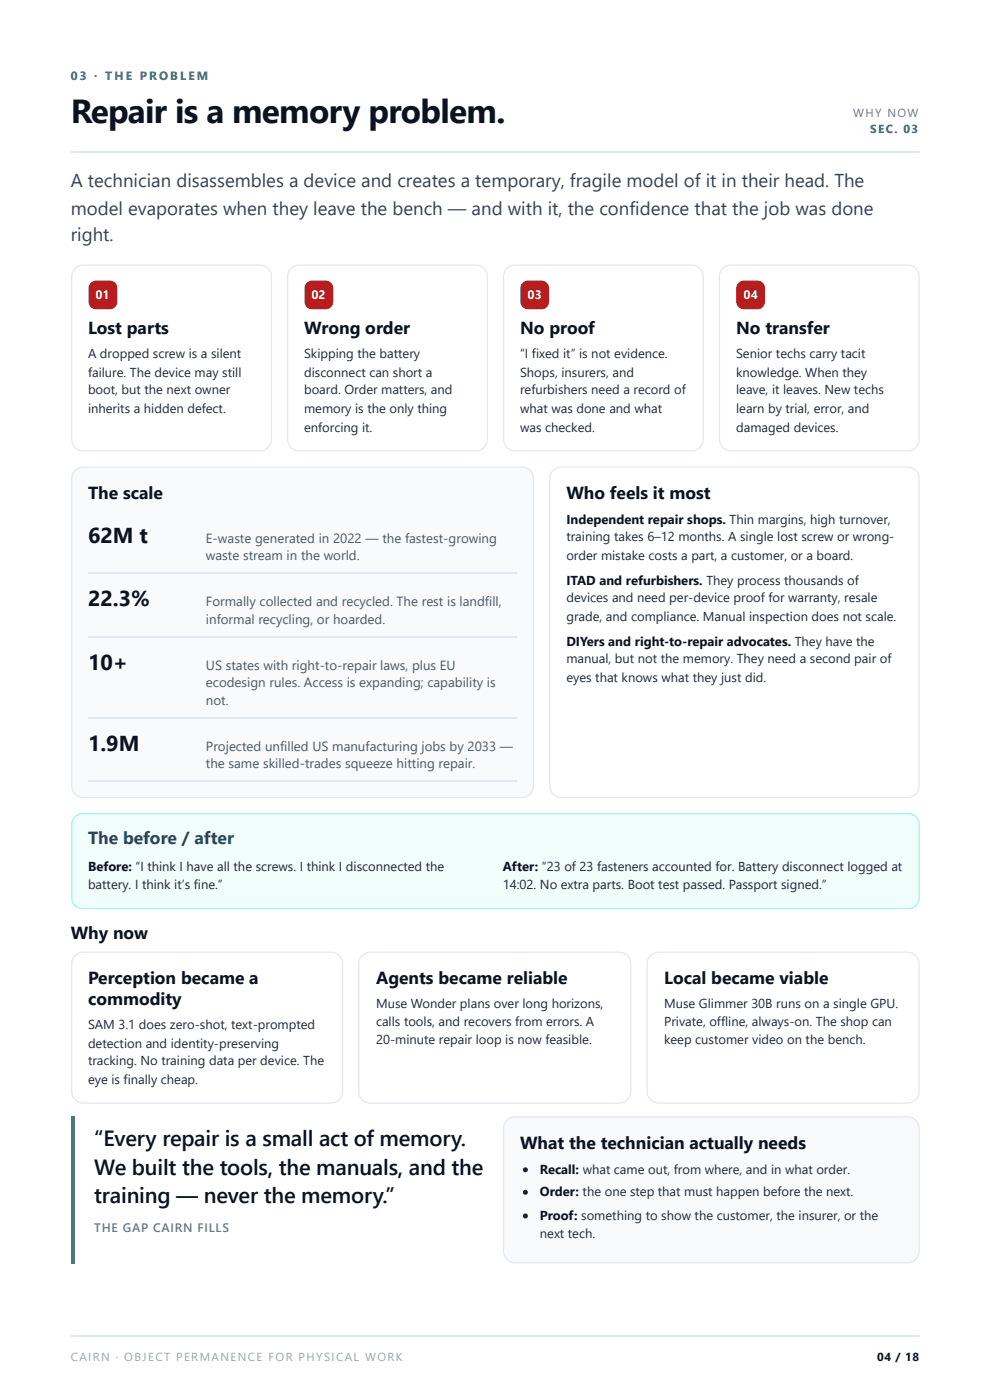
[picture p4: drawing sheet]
<svg xmlns="http://www.w3.org/2000/svg" width="210mm" height="297mm" viewBox="0 0 210 297" stroke-linecap="round" stroke-linejoin="round" font-family="sans-serif">
<defs><g id="words">
<text font-size="7.1" fill="#0b1220" x="15" y="26.2">Repair is a memory problem.</text>
<g font-size="4.7" fill="#0b1220">
<text x="20" y="243.2">“Every repair is a small act of memory.</text>
<text x="20" y="249.2">We built the tools, the manuals, and the</text>
<text x="20" y="255.3">training — never the memory.”</text>
</g>
<g font-size="4.6" fill="#0b1220">
<text x="18.7" y="115.1">62M t</text>
<text x="18.7" y="128.6">22.3%</text>
<text x="18.7" y="142.1">10+</text>
<text x="18.7" y="159.3">1.9M</text>
</g>
<g font-size="4" fill="#334155">
<text x="15" y="39.7">A technician disassembles a device and creates a temporary, fragile model of it in their head. The</text>
<text x="15" y="45.5">model evaporates when they leave the bench — and with it, the confidence that the job was done</text>
<text x="15" y="51.1">right.</text>
</g>
<g font-size="3.7" fill="#0b1220">
<text x="18.7" y="70.9">Lost parts</text>
<text x="64.5" y="70.9">Wrong order</text>
<text x="110.3" y="70.9">No proof</text>
<text x="156.1" y="70.9">No transfer</text>
<text x="18.7" y="105.8">The scale</text>
<text x="120.1" y="105.8">Who feels it most</text>
<text x="15" y="199.2">Why now</text>
<text x="18.7" y="208.8">Perception became a</text>
<text x="79.7" y="208.8">Agents became reliable</text>
<text x="140.8" y="208.8">Local became viable</text>
<text x="18.7" y="213.3">commodity</text>
<text x="110.3" y="243.7">What the technician actually needs</text>
</g>
<text font-size="3.7" fill="#115e59" x="18.7" y="179.1">The before / after</text>
<g font-size="2.8" fill="#1f2937">
<text x="18.7" y="75.9">A dropped screw is a silent</text>
<text x="64.5" y="75.9">Skipping the battery</text>
<text x="110.3" y="75.9">“I fixed it” is not evidence.</text>
<text x="156.1" y="75.9">Senior techs carry tacit</text>
<text x="18.7" y="79.9">failure. The device may still</text>
<text x="18.7" y="83.6">boot, but the next owner</text>
<text x="64.5" y="79.9">disconnect can short a</text>
<text x="64.5" y="83.6">board. Order matters, and</text>
<text x="110.3" y="79.9">Shops, insurers, and</text>
<text x="110.3" y="83.6">refurbishers need a record of</text>
<text x="156.1" y="79.9">knowledge. When they</text>
<text x="156.1" y="83.6">leave, it leaves. New techs</text>
<text x="18.7" y="87.6">inherits a hidden defect.</text>
<text x="64.5" y="87.6">memory is the only thing</text>
<text x="110.3" y="87.6">what was done and what</text>
<text x="156.1" y="87.6">learn by trial, error, and</text>
<text x="64.5" y="91.5">enforcing it.</text>
<text x="110.3" y="91.5">was checked.</text>
<text x="156.1" y="91.5">damaged devices.</text>
<text x="120.1" y="114.8">training takes 6–12 months. A single lost screw or wrong-</text>
<text x="120.1" y="118.8">order mistake costs a part, a customer, or a board.</text>
<text x="120.1" y="127.8">devices and need per-device proof for warranty, resale</text>
<text x="120.1" y="131.8">grade, and compliance. Manual inspection does not scale.</text>
<text x="120.1" y="140.8">manual, but not the memory. They need a second pair of</text>
<text x="120.1" y="144.7">eyes that knows what they just did.</text>
<text x="18.7" y="188.6">battery. I think it’s fine.”</text>
<text x="106.6" y="188.6">14:02. No extra parts. Boot test passed. Passport signed.”</text>
<text x="79.7" y="213.8">Muse Wonder plans over long horizons,</text>
<text x="140.8" y="213.8">Muse Glimmer 30B runs on a single GPU.</text>
<text x="18.7" y="218.3">SAM 3.1 does zero-shot, text-prompted</text>
<text x="79.7" y="217.8">calls tools, and recovers from errors. A</text>
<text x="79.7" y="221.5">20-minute repair loop is now feasible.</text>
<text x="140.8" y="217.8">Private, offline, always-on. The shop can</text>
<text x="140.8" y="221.5">keep customer video on the bench.</text>
<text x="18.7" y="222.3">detection and identity-preserving</text>
<text x="18.7" y="226">tracking. No training data per device. The</text>
<text x="18.7" y="229.9">eye is finally cheap.</text>
<text x="114.5" y="262.7">next tech.</text>
</g>
<g font-size="2.8" fill="#0b1220">
<text x="120.1" y="111.1">Independent repair shops. Thin margins, high turnover,</text>
<text x="120.1" y="124.1">ITAD and refurbishers. They process thousands of</text>
<text x="120.1" y="137.1">DIYers and right-to-repair advocates. They have the</text>
<text x="18.7" y="184.7">Before: “I think I have all the screws. I think I disconnected the</text>
<text x="106.6" y="184.7">After: “23 of 23 fasteners accounted for. Battery disconnect logged at</text>
<text x="114.5" y="249">Recall: what came out, from where, and in what order.</text>
<text x="114.5" y="253.7">Order: the one step that must happen before the next.</text>
<text x="114.5" y="258.8">Proof: something to show the customer, the insurer, or the</text>
</g>
<g font-size="2.8" fill="#475569">
<text x="43.7" y="115.1">E-waste generated in 2022 — the fastest-growing</text>
<text x="43.7" y="118.8">waste stream in the world.</text>
<text x="43.7" y="128.6">Formally collected and recycled. The rest is landfill,</text>
<text x="43.7" y="132.3">informal recycling, or hoarded.</text>
<text x="43.7" y="142.1">US states with right-to-repair laws, plus EU</text>
<text x="43.7" y="145.8">ecodesign rules. Access is expanding; capability is</text>
<text x="43.7" y="149.5">not.</text>
<text x="43.7" y="159.3">Projected unfilled US manufacturing jobs by 2033 —</text>
<text x="43.7" y="163">the same skilled-trades squeeze hitting repair.</text>
</g>
<g font-size="2.6" fill="#fff">
<text x="20.3" y="63.5">01</text>
<text x="66.1" y="63.5">02</text>
<text x="111.9" y="63.5">03</text>
<text x="157.7" y="63.5">04</text>
</g>
<text font-size="2.6" fill="#64748b" x="20" y="261.4">THE GAP CAIRN FILLS</text>
<g font-size="2.5" fill="#0f766e">
<text x="15" y="16.9">0</text>
<text x="16.9" y="16.9">3 · T H E P RO B L E M</text>
<text x="184.5" y="28.3">SEC. 03</text>
</g>
<text font-size="2.5" fill="#64748b" x="180.9" y="24.9">WHY NOW</text>
<text font-size="2.5" fill="#94a3b8" x="15" y="288.7">CAIRN · OBJECT PERMANENCE FOR PHYSICAL WORK</text>
<text font-size="2.5" fill="#0b1220" x="186" y="288.7">04 / 18</text>
</g></defs>
<path d="M15.1 32.1h179.9" fill="none" stroke="#e2e8f0" stroke-width=".26"/>
<path d="M15.9 173.3l.7-.5 .9-.2h175.1a2.27 2.27 0 0 1 2.3 2.3v15.6a2.27 2.27 0 0 1-2.3 2.2h-175.1a2.27 2.27 0 0 1-2.3-2.2v-15.7l.2-.9z" fill="#f0fdfa"/>
<path d="M15.9 173.3l.7-.5 .9-.2h175.1a2.27 2.27 0 0 1 2.3 2.3v15.6a2.27 2.27 0 0 1-2.3 2.2h-175.1a2.27 2.27 0 0 1-2.3-2.2v-15.7l.2-.9z" fill="none" stroke="#99f6e4" stroke-width=".26"/>
<path d="M15.9 56.9l.8-.5 1-.2h37.4a2.47 2.47 0 0 1 2.4 2.5v34.5a2.47 2.47 0 0 1-2.4 2.4h-37.4a2.47 2.47 0 0 1-2.5-2.4v-34.5l.2-1z" fill="#fff"/>
<path d="M15.9 56.9l.8-.5 1-.2h37.4a2.47 2.47 0 0 1 2.4 2.5v34.5a2.47 2.47 0 0 1-2.4 2.4h-37.4a2.47 2.47 0 0 1-2.5-2.4v-34.5l.2-1z" fill="none" stroke="#e2e8f0" stroke-width=".26"/>
<path d="M19.3 60l.9-.5h3.1a1.6 1.6 0 0 1 1.6 1.6v2.9a1.6 1.6 0 0 1-1.6 1.6h-2.9a1.6 1.6 0 0 1-1.6-1.6v-3z" fill="#b91c1c"/>
<path d="M61.7 56.9l.8-.5 1-.2h37.4a2.47 2.47 0 0 1 2.4 2.5v34.5a2.47 2.47 0 0 1-2.4 2.4h-37.4a2.47 2.47 0 0 1-2.5-2.4v-34.5l.2-1z" fill="#fff"/>
<path d="M61.7 56.9l.8-.5 1-.2h37.4a2.47 2.47 0 0 1 2.4 2.5v34.5a2.47 2.47 0 0 1-2.4 2.4h-37.4a2.47 2.47 0 0 1-2.5-2.4v-34.5l.2-1z" fill="none" stroke="#e2e8f0" stroke-width=".26"/>
<path d="M65 60l1-.5h3a1.6 1.6 0 0 1 1.6 1.6v2.9a1.6 1.6 0 0 1-1.6 1.6h-2.8a1.6 1.6 0 0 1-1.6-1.6v-3z" fill="#b91c1c"/>
<path d="M107.5 56.9l.8-.5 .9-.2h37.4a2.47 2.47 0 0 1 2.5 2.5v34.5a2.47 2.47 0 0 1-2.5 2.4h-37.4a2.47 2.47 0 0 1-2.4-2.4v-34.5l.1-1z" fill="#fff"/>
<path d="M107.5 56.9l.8-.5 .9-.2h37.4a2.47 2.47 0 0 1 2.5 2.5v34.5a2.47 2.47 0 0 1-2.5 2.4h-37.4a2.47 2.47 0 0 1-2.4-2.4v-34.5l.1-1z" fill="none" stroke="#e2e8f0" stroke-width=".26"/>
<path d="M110.8 60l1-.5h3a1.6 1.6 0 0 1 1.6 1.6v2.9a1.6 1.6 0 0 1-1.6 1.6h-2.9a1.6 1.6 0 0 1-1.6-1.6v-3z" fill="#b91c1c"/>
<path d="M153.3 56.9l.8-.5 .9-.2h37.4a2.47 2.47 0 0 1 2.5 2.5v34.5a2.47 2.47 0 0 1-2.5 2.4h-37.4a2.47 2.47 0 0 1-2.5-2.4v-34.5l.2-1z" fill="#fff"/>
<path d="M153.3 56.9l.8-.5 .9-.2h37.4a2.47 2.47 0 0 1 2.5 2.5v34.5a2.47 2.47 0 0 1-2.5 2.4h-37.4a2.47 2.47 0 0 1-2.5-2.4v-34.5l.2-1z" fill="none" stroke="#e2e8f0" stroke-width=".26"/>
<path d="M156.6 60l.9-.5h3.1a1.6 1.6 0 0 1 1.6 1.6v2.9a1.6 1.6 0 0 1-1.6 1.6h-2.9a1.6 1.6 0 0 1-1.6-1.6v-3z" fill="#b91c1c"/>
<path d="M15.9 99.8l.8-.5 1-.2h92.9a2.47 2.47 0 0 1 2.5 2.5v65.1a2.47 2.47 0 0 1-2.5 2.5h-92.9a2.47 2.47 0 0 1-2.5-2.5v-65.1l.2-1z" fill="#f8fafc"/>
<path d="M15.9 99.8l.8-.5 1-.2h92.9a2.47 2.47 0 0 1 2.5 2.5v65.1a2.47 2.47 0 0 1-2.5 2.5h-92.9a2.47 2.47 0 0 1-2.5-2.5v-65.1l.2-1zM18.8 121.6h90.7M18.8 135.1h90.7M18.8 152.3h90.7M18.8 165.8h90.7" fill="none" stroke="#e2e8f0" stroke-width=".26"/>
<path d="M117.3 99.8l.8-.5 .9-.2h73.4a2.47 2.47 0 0 1 2.5 2.5v65.1a2.47 2.47 0 0 1-2.5 2.5h-73.4a2.47 2.47 0 0 1-2.5-2.5v-65.1l.2-1z" fill="#fff"/>
<path d="M117.3 99.8l.8-.5 .9-.2h73.4a2.47 2.47 0 0 1 2.5 2.5v65.1a2.47 2.47 0 0 1-2.5 2.5h-73.4a2.47 2.47 0 0 1-2.5-2.5v-65.1l.2-1z" fill="none" stroke="#e2e8f0" stroke-width=".26"/>
<path d="M15.9 202.7l.8-.5 1-.2h52.5a2.47 2.47 0 0 1 2.4 2.5v27.1a2.47 2.47 0 0 1-2.4 2.4h-52.5a2.47 2.47 0 0 1-2.5-2.4v-27.1l.2-1z" fill="#fff"/>
<path d="M15.9 202.7l.8-.5 1-.2h52.5a2.47 2.47 0 0 1 2.4 2.5v27.1a2.47 2.47 0 0 1-2.4 2.4h-52.5a2.47 2.47 0 0 1-2.5-2.4v-27.1l.2-1z" fill="none" stroke="#e2e8f0" stroke-width=".26"/>
<path d="M76.8 202.7l.8-.5 .9-.2h52.8a2.47 2.47 0 0 1 2.4 2.5v27.1a2.47 2.47 0 0 1-2.4 2.4h-52.8a2.47 2.47 0 0 1-2.4-2.4v-27.1l.2-1z" fill="#fff"/>
<path d="M76.8 202.7l.8-.5 .9-.2h52.8a2.47 2.47 0 0 1 2.4 2.5v27.1a2.47 2.47 0 0 1-2.4 2.4h-52.8a2.47 2.47 0 0 1-2.4-2.4v-27.1l.2-1z" fill="none" stroke="#e2e8f0" stroke-width=".26"/>
<path d="M137.9 202.7l.8-.5 1-.2h52.7a2.47 2.47 0 0 1 2.5 2.5v27.1a2.47 2.47 0 0 1-2.5 2.4h-52.7a2.47 2.47 0 0 1-2.5-2.4v-27.1l.2-1z" fill="#fff"/>
<path d="M137.9 202.7l.8-.5 1-.2h52.7a2.47 2.47 0 0 1 2.5 2.5v27.1a2.47 2.47 0 0 1-2.5 2.4h-52.7a2.47 2.47 0 0 1-2.5-2.4v-27.1l.2-1z" fill="none" stroke="#e2e8f0" stroke-width=".26"/>
<path d="M15.1 236.8h.8v31.2h-.8z" fill="#0f766e"/>
<path d="M107.5 237.7l.8-.6 .9-.2h83.2a2.47 2.47 0 0 1 2.5 2.5v26a2.47 2.47 0 0 1-2.5 2.5h-83.2a2.47 2.47 0 0 1-2.4-2.5v-26l.1-.9z" fill="#f8fafc"/>
<path d="M107.5 237.7l.8-.6 .9-.2h83.2a2.47 2.47 0 0 1 2.5 2.5v26a2.47 2.47 0 0 1-2.5 2.5h-83.2a2.47 2.47 0 0 1-2.4-2.5v-26l.1-.9z" fill="none" stroke="#e2e8f0" stroke-width=".26"/>
<g fill="#1f2937">
<circle cx="111.4" cy="248.2" r=".53"/>
<circle cx="111.4" cy="252.9" r=".53"/>
<circle cx="111.4" cy="258" r=".53"/>
</g>
<path d="M15.1 283.5h179.9" fill="none" stroke="#e2e8f0" stroke-width=".26"/>
<use href="#words"/>
</svg>
